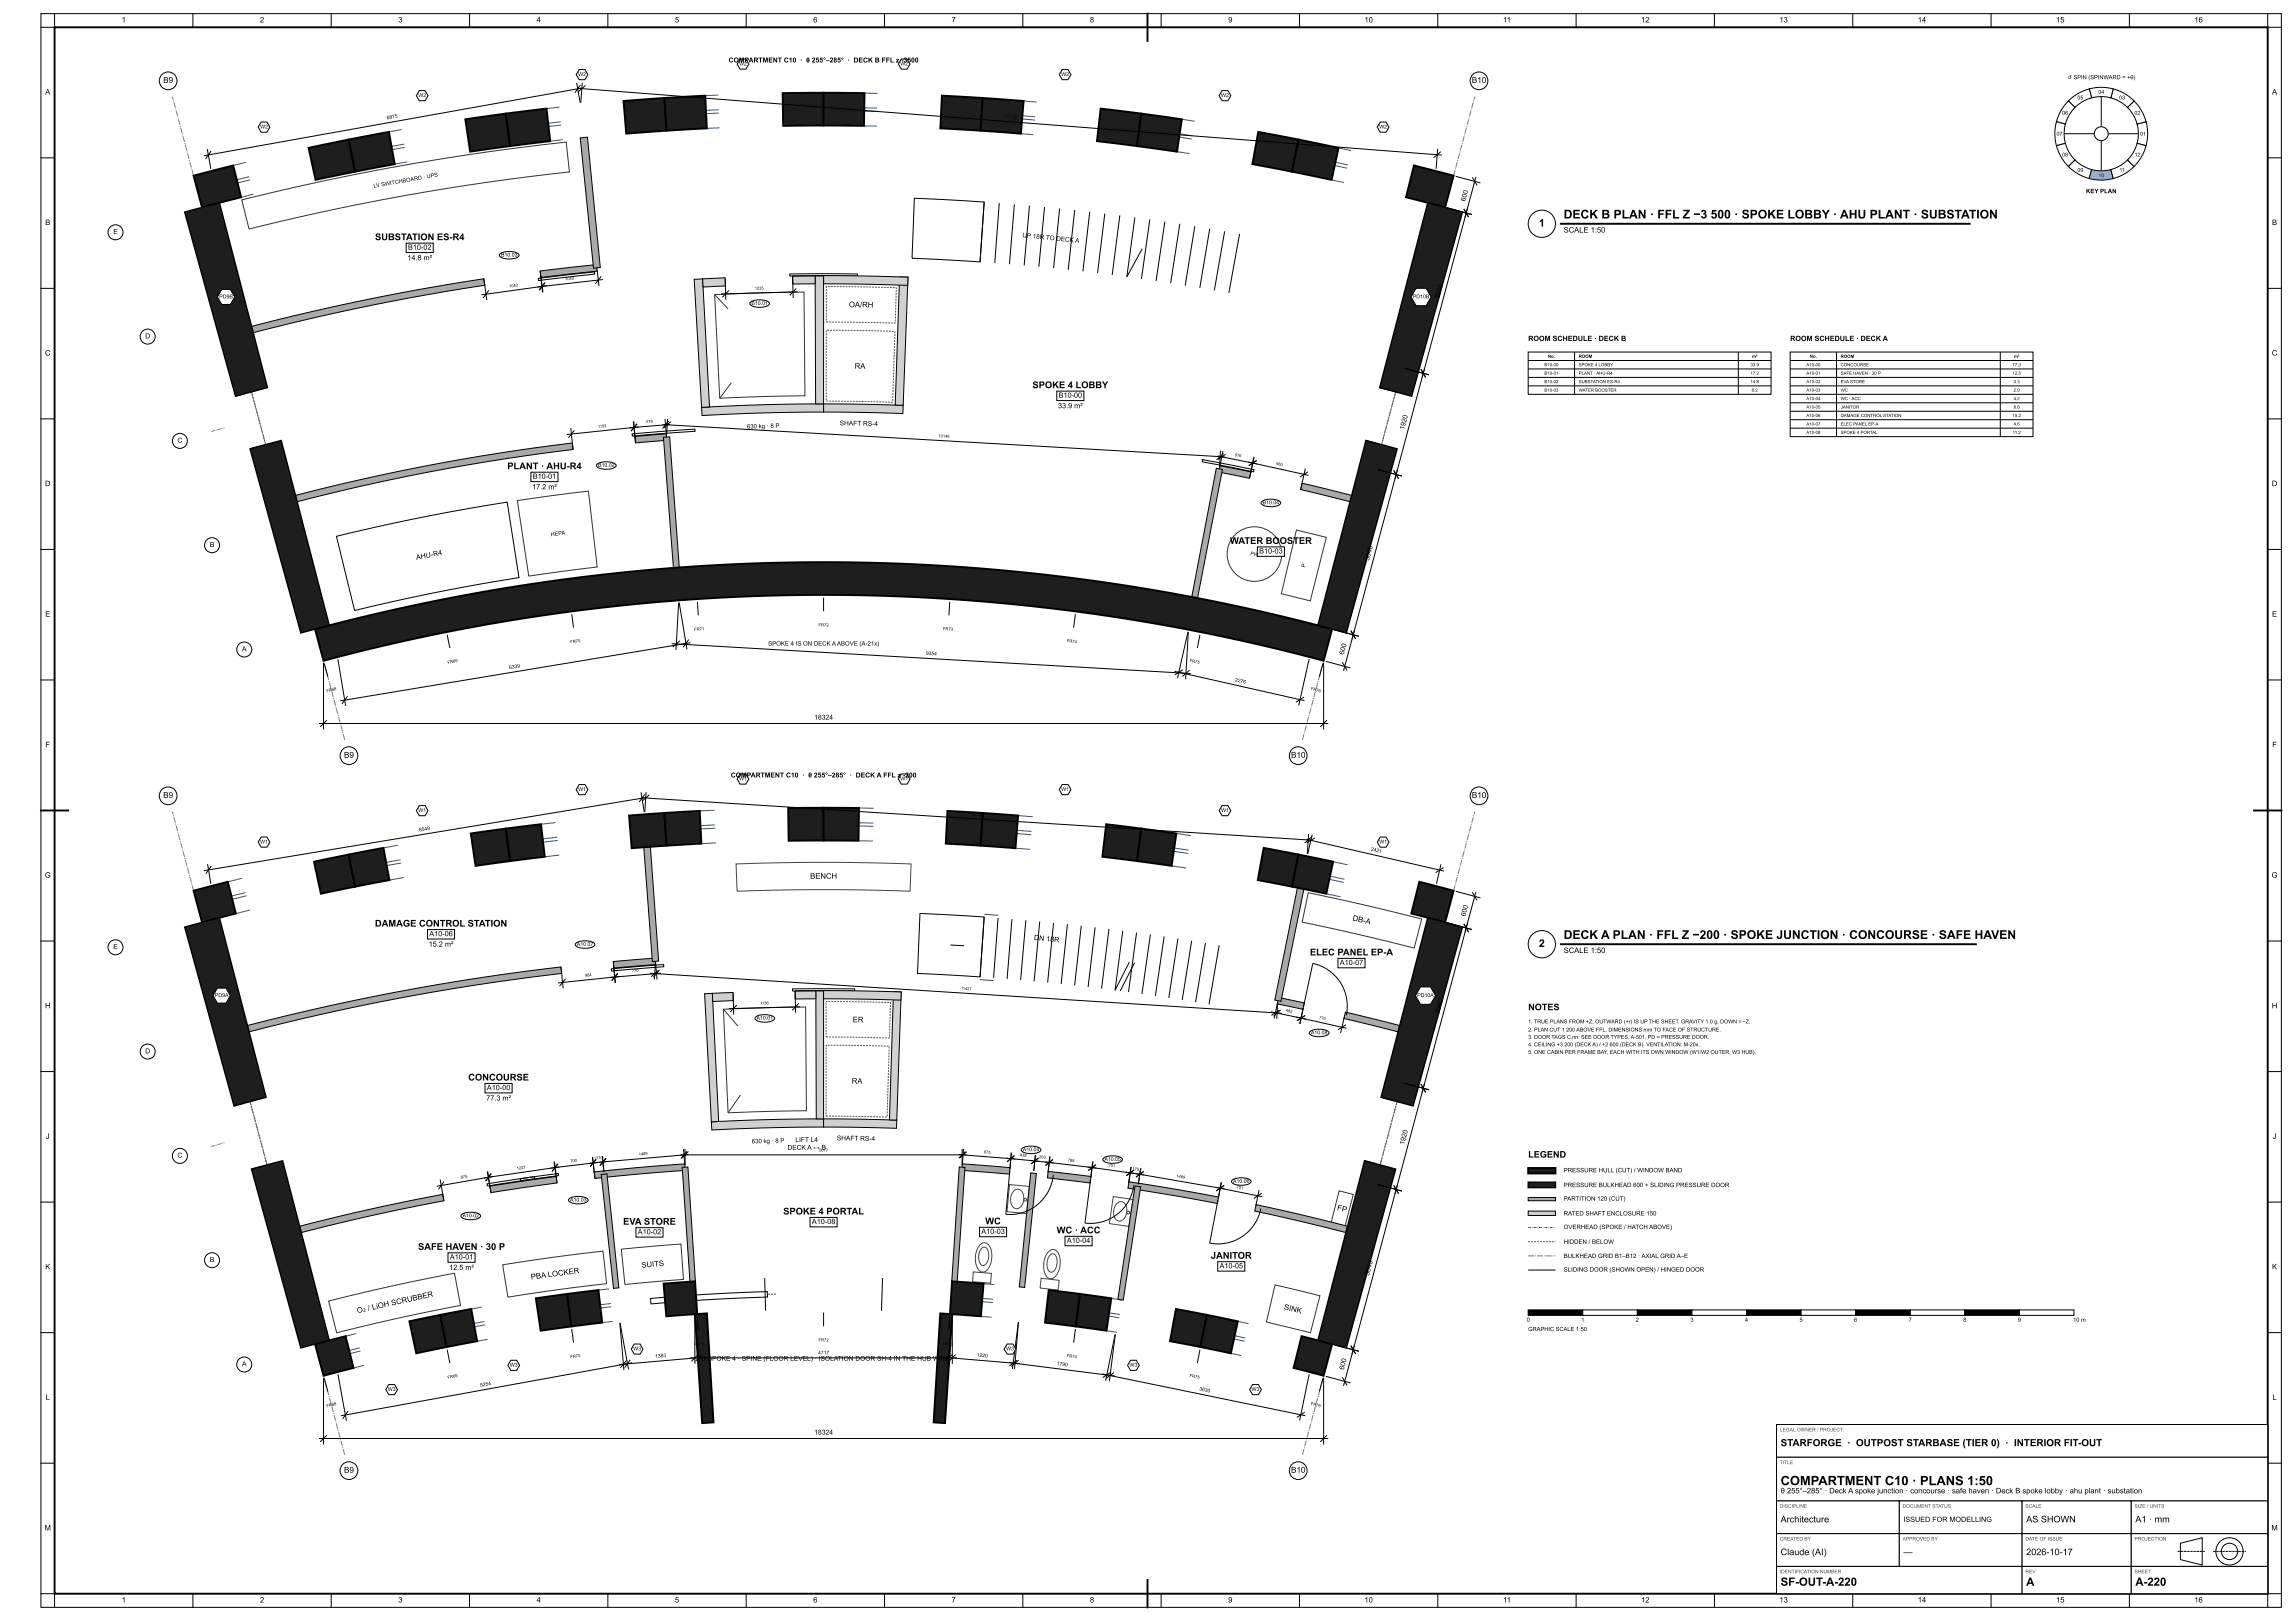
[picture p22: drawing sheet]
<svg xmlns="http://www.w3.org/2000/svg" width="841mm" height="594mm" viewBox="0 0 841 594" stroke-linecap="round" stroke-linejoin="round" font-family="sans-serif">
<defs><g id="words">
<text font-size="4.7" x="652.5" y="544.2">COMPARTMENT C10 · PLANS 1:50</text>
<g font-size="4.4">
<text x="573" y="80.1">DECK B PLAN · FFL Z −3 500 · SPOKE LOBBY · AHU PLANT · SUBSTATION</text>
<text x="573" y="344.1">DECK A PLAN · FFL Z −200 · SPOKE JUNCTION · CONCOURSE · SAFE HAVEN</text>
</g>
<g font-size="4.2">
<text x="652.5" y="581.1">SF-OUT-A-220</text>
<text x="742.5" y="581.1">A</text>
<text x="782.5" y="581.1">A-220</text>
</g>
<g font-size="3.9">
<text x="563.9" y="83">1</text>
<text x="563.9" y="347">2</text>
</g>
<text font-size="3.6" x="652.5" y="529.9">STARFORGE · OUTPOST STARBASE (TIER 0) · INTERIOR FIT-OUT</text>
<g font-size="3.4">
<text x="137.4" y="88">SUBSTATION ES-R4</text>
<text x="378.3" y="142.2">SPOKE 4 LOBBY</text>
<text x="185.9" y="172">PLANT · AHU-R4</text>
<text x="450.7" y="199.3">WATER BOOSTER</text>
<text x="137.4" y="339.6">DAMAGE CONTROL STATION</text>
<text x="480" y="350.1">ELEC PANEL EP-A</text>
<text x="171.6" y="396">CONCOURSE</text>
<text x="228.3" y="448.8">EVA STORE</text>
<text x="287" y="445">SPOKE 4 PORTAL</text>
<text x="361.1" y="448.6">WC</text>
<text x="387.2" y="452">WC · ACC</text>
<text x="153.2" y="458">SAFE HAVEN · 30 P</text>
<text x="443.7" y="461.3">JANITOR</text>
</g>
<g font-size="3.3">
<text x="560" y="370.2">NOTES</text>
<text x="560" y="424.2">LEGEND</text>
<text x="652.5" y="557.9">Architecture</text>
<text x="742.5" y="557.9">AS SHOWN</text>
<text x="782.5" y="557.9">A1 · mm</text>
<text x="652.5" y="569.9">Claude (AI)</text>
<text x="697.5" y="569.9">—</text>
<text x="742.5" y="569.9">2026-10-17</text>
</g>
<g font-size="3">
<text x="59.8" y="30.4">B9</text>
<text x="539.3" y="30.4">B10</text>
<text x="126.1" y="277.7">B9</text>
<text x="473.1" y="277.7">B10</text>
<text x="59.8" y="292.4">B9</text>
<text x="539.3" y="292.4">B10</text>
<text x="126.1" y="539.7">B9</text>
<text x="473.1" y="539.7">B10</text>
</g>
<g font-size="2.8">
<text x="44.6" y="8.2">1</text>
<text x="95.3" y="8.2">2</text>
<text x="145.9" y="8.2">3</text>
<text x="196.6" y="8.2">4</text>
<text x="247.3" y="8.2">5</text>
<text x="298" y="8.2">6</text>
<text x="348.7" y="8.2">7</text>
<text x="399.4" y="8.2">8</text>
<text x="450.1" y="8.2">9</text>
<text x="500" y="8.2">10</text>
<text x="550.8" y="8.2">11</text>
<text x="601.4" y="8.2">12</text>
<text x="652.1" y="8.2">13</text>
<text x="702.7" y="8.2">14</text>
<text x="753.4" y="8.2">15</text>
<text x="804.1" y="8.2">16</text>
<text x="16.6" y="34.6">A</text>
<text x="832.6" y="34.6">A</text>
<text x="16.6" y="82.5">B</text>
<text x="832.6" y="82.5">B</text>
<text x="573" y="85.2">SCALE 1:50</text>
<text x="311.1" y="112.5" transform="rotate(1 311.1 112.5)">OA/RH</text>
<text x="16.5" y="130.3">C</text>
<text x="832.5" y="130.3">C</text>
<text x="313.2" y="135.1" transform="rotate(1 313.2 135.1)">RA</text>
<text x="16.5" y="178.1">D</text>
<text x="832.5" y="178.1">D</text>
<text x="16.6" y="226">E</text>
<text x="832.6" y="226">E</text>
<text x="16.7" y="273.8">F</text>
<text x="832.7" y="273.8">F</text>
<text x="16.4" y="321.6">G</text>
<text x="296.9" y="322">BENCH</text>
<text x="832.4" y="321.6">G</text>
<text x="495.5" y="337.3" transform="rotate(13 495.5 337.3)">DB-A</text>
<text x="573" y="349.2">SCALE 1:50</text>
<text x="16.5" y="369.5">H</text>
<text x="832.5" y="369.5">H</text>
<text x="312.5" y="374.6" transform="rotate(1 312.5 374.6)">ER</text>
<text x="312.1" y="397.1" transform="rotate(1 312.1 397.1)">RA</text>
<text x="16.8" y="417.3">J</text>
<text x="832.8" y="417.3">J</text>
<text x="489.8" y="443.4" transform="rotate(14 489.8 443.4)">FP</text>
<text x="16.6" y="465.1">K</text>
<text x="235.1" y="464.6" transform="rotate(-5 235.1 464.6)">SUITS</text>
<text x="832.6" y="465.1">K</text>
<text x="194.7" y="468.9" transform="rotate(-8 194.7 468.9)">PBA LOCKER</text>
<text x="470.4" y="479.8" transform="rotate(14 470.4 479.8)">SINK</text>
<text x="131" y="481.2" transform="rotate(-12 131 481.2)">O₂ / LiOH SCRUBBER</text>
<text x="16.7" y="513">L</text>
<text x="832.7" y="513">L</text>
<text x="652.5" y="547.2">θ 255°–285° · Deck A spoke junction · concourse · safe haven · Deck B spoke lobby · ahu plant · substation</text>
<text x="16.3" y="560.8">M</text>
<text x="832.3" y="560.8">M</text>
<text x="44.6" y="587.2">1</text>
<text x="95.3" y="587.2">2</text>
<text x="145.9" y="587.2">3</text>
<text x="196.6" y="587.2">4</text>
<text x="247.3" y="587.2">5</text>
<text x="298" y="587.2">6</text>
<text x="348.7" y="587.2">7</text>
<text x="399.4" y="587.2">8</text>
<text x="450.1" y="587.2">9</text>
<text x="500" y="587.2">10</text>
<text x="550.8" y="587.2">11</text>
<text x="601.4" y="587.2">12</text>
<text x="652.1" y="587.2">13</text>
<text x="702.7" y="587.2">14</text>
<text x="753.4" y="587.2">15</text>
<text x="804.1" y="587.2">16</text>
</g>
<g font-size="2.7">
<text x="149.3" y="95.4">14.8 m²</text>
<text x="149.5" y="91.5">B10-02</text>
<text x="387.7" y="149.6">33.9 m²</text>
<text x="387.9" y="145.7">B10-00</text>
<text x="195" y="179.3">17.2 m²</text>
<text x="195.2" y="175.5">B10-01</text>
<text x="461.4" y="202.8">B10-03</text>
<text x="157.1" y="346.9">15.2 m²</text>
<text x="157.3" y="343.1">A10-06</text>
<text x="490.9" y="353.6">A10-07</text>
<text x="178.4" y="399.5">A10-00</text>
<text x="178.2" y="403.3">77.3 m²</text>
<text x="297.5" y="448.5">A10-08</text>
<text x="233.7" y="452.3">A10-02</text>
<text x="359.6" y="452.1">A10-03</text>
<text x="390.9" y="455.5">A10-04</text>
<text x="164.8" y="461.5">A10-01</text>
<text x="164.6" y="465.4">12.5 m²</text>
<text x="446.9" y="464.8">A10-05</text>
</g>
<g font-size="2.6">
<text x="560" y="124.9">ROOM SCHEDULE · DECK B</text>
<text x="656" y="124.9">ROOM SCHEDULE · DECK A</text>
<text x="152.6" y="205.2" transform="rotate(-11 152.6 205.2)">AHU-R4</text>
<text x="378.8" y="344.4" transform="rotate(6 378.8 344.4)">DN 18R</text>
<text x="697.5" y="557.7">ISSUED FOR MODELLING</text>
</g>
<g font-size="2.5">
<text x="267" y="22.9">COMPARTMENT C10 · θ 255°–285° · DECK B FFL z -3500</text>
<text x="536.9" y="73.9" transform="rotate(-75 536.9 73.9)">600</text>
<text x="41.5" y="85.8">E</text>
<text x="527.3" y="109.7" transform="rotate(-75 527.3 109.7)">3040</text>
<text x="53.2" y="124">D</text>
<text x="514.5" y="157.6" transform="rotate(-75 514.5 157.6)">1920</text>
<text x="65" y="162.2">C</text>
<text x="76.9" y="200.4">B</text>
<text x="501.6" y="205.6" transform="rotate(-75 501.6 205.6)">3040</text>
<text x="88.7" y="238.7">A</text>
<text x="492.4" y="240" transform="rotate(-75 492.4 240)">600</text>
<text x="298.3" y="263.7">18324</text>
<text x="267.8" y="284.9">COMPARTMENT C10 · θ 255°–285° · DECK A FFL z -200</text>
<text x="536.9" y="335.9" transform="rotate(-75 536.9 335.9)">600</text>
<text x="41.5" y="347.8">E</text>
<text x="527.3" y="371.7" transform="rotate(-75 527.3 371.7)">3040</text>
<text x="53.2" y="386">D</text>
<text x="514.5" y="419.6" transform="rotate(-75 514.5 419.6)">1920</text>
<text x="65" y="424.2">C</text>
<text x="76.9" y="462.4">B</text>
<text x="501.6" y="467.6" transform="rotate(-75 501.6 467.6)">3040</text>
<text x="88.7" y="500.7">A</text>
<text x="492.4" y="502" transform="rotate(-75 492.4 502)">600</text>
<text x="298.3" y="525.7">18324</text>
</g>
<g font-size="2.4">
<text x="307.7" y="155.9" transform="rotate(1 307.7 155.9)">SHAFT RS-4</text>
<text x="291.5" y="418.5">LIFT L4</text>
<text x="306.6" y="417.8" transform="rotate(1 306.6 417.8)">SHAFT RS-4</text>
<text x="288.6" y="421.4">DECK A ↔ B</text>
<text x="255.3" y="498.6">TO SPOKE 4 · SPINE (FLOOR LEVEL) · ISOLATION DOOR SH-4 IN THE HUB WALL</text>
</g>
<text font-size="2.3" x="374.6" y="86.9" transform="rotate(6 374.6 86.9)">UP 18R TO DECK A</text>
<g font-size="2.2">
<text x="764.4" y="70.8">KEY PLAN</text>
<text x="273.7" y="157.1" transform="rotate(-2 273.7 157.1)">630 kg · 8 P</text>
<text x="281.5" y="236.6">SPOKE 4 IS ON DECK A ABOVE (A-21x)</text>
<text x="275.5" y="419" transform="rotate(-2 275.5 419)">630 kg · 8 P</text>
<text x="573" y="429.6">PRESSURE HULL (CUT) / WINDOW BAND</text>
<text x="573" y="435">PRESSURE BULKHEAD 600 + SLIDING PRESSURE DOOR</text>
<text x="573" y="440">PARTITION 120 (CUT)</text>
<text x="573" y="445.4">RATED SHAFT ENCLOSURE 150</text>
<text x="573" y="450.4">OVERHEAD (SPOKE / HATCH ABOVE)</text>
<text x="573" y="455.8">HIDDEN / BELOW</text>
<text x="573" y="461">BULKHEAD GRID B1–B12 · AXIAL GRID A–E</text>
<text x="573" y="466">SLIDING DOOR (SHOWN OPEN) / HINGED DOOR</text>
</g>
<g font-size="2.1">
<text x="757.5" y="29">↺ SPIN (SPINWARD = +θ)</text>
<text x="559.4" y="484.3">0</text>
<text x="579.4" y="484.3">1</text>
<text x="599.4" y="484.3">2</text>
<text x="619.4" y="484.3">3</text>
<text x="639.4" y="484.3">4</text>
<text x="659.4" y="484.3">5</text>
<text x="679.4" y="484.3">6</text>
<text x="699.4" y="484.3">7</text>
<text x="719.4" y="484.3">8</text>
<text x="739.4" y="484.3">9</text>
<text x="759.7" y="484.3">10 m</text>
<text x="560" y="487.7">GRAPHIC SCALE 1:50</text>
</g>
<g font-size="2">
<text x="137" y="68.8" transform="rotate(-10 137 68.8)">LV SWITCHBOARD · UPS</text>
<text x="201.9" y="196.5" transform="rotate(-8 201.9 196.5)">HEPA</text>
<text x="478.2" y="208" transform="rotate(-76 478.2 208)">P</text>
</g>
<g font-size="1.9">
<text x="270.8" y="24">W2</text>
<text x="329.9" y="24">W2</text>
<text x="211.9" y="27.8">W2</text>
<text x="388.9" y="27.8">W2</text>
<text x="153.3" y="35.6">W2</text>
<text x="447.5" y="35.6">W2</text>
<text x="768.9" y="34.4">04</text>
<text x="761.3" y="36.4">05</text>
<text x="776.6" y="36.4">03</text>
<text x="95.3" y="47.1">W2</text>
<text x="505.4" y="47.1">W2</text>
<text x="755.7" y="42">06</text>
<text x="782.2" y="42">02</text>
<text x="753.6" y="49.7">07</text>
<text x="784.2" y="49.7">01</text>
<text x="755.7" y="57.3">08</text>
<text x="782.2" y="57.3">12</text>
<text x="761.3" y="62.9">09</text>
<text x="768.9" y="65">10</text>
<text x="776.6" y="62.9">11</text>
<text x="183.6" y="94">B10.03</text>
<text x="80.3" y="109.3">PD9B</text>
<text x="275.3" y="111.7">B10.01</text>
<text x="517.7" y="109.3">PD10B</text>
<text x="219.2" y="171.1">B10.02</text>
<text x="462.7" y="184.8">B10.04</text>
<text x="270.8" y="286">W1</text>
<text x="329.9" y="286">W1</text>
<text x="211.9" y="289.8">W1</text>
<text x="388.9" y="289.8">W1</text>
<text x="153.3" y="297.6">W1</text>
<text x="447.5" y="297.6">W1</text>
<text x="95.3" y="309.1">W1</text>
<text x="505.4" y="309.1">W1</text>
<text x="211.4" y="346.6">A10.07</text>
<text x="78.7" y="365.3">PD9A</text>
<text x="519.3" y="365.3">PD10A</text>
<text x="277.2" y="373.7">A10.01</text>
<text x="560" y="375">1. TRUE PLANS FROM +Z; OUTWARD (+r) IS UP THE SHEET. GRAVITY 1.0 g, DOWN = −Z.</text>
<text x="560" y="378">2. PLAN CUT 1 200 ABOVE FFL. DIMENSIONS mm TO FACE OF STRUCTURE.</text>
<text x="480.4" y="379">A10.08</text>
<text x="560" y="380.7">3. DOOR TAGS C.nn: SEE DOOR TYPES, A-501. PD = PRESSURE DOOR.</text>
<text x="560" y="383.4">4. CEILING +3 200 (DECK A) / +2 600 (DECK B). VENTILATION: M-20x.</text>
<text x="560" y="386.2">5. ONE CABIN PER FRAME BAY, EACH WITH ITS OWN WINDOW (W1/W2 OUTER, W3 HUB).</text>
<text x="374.8" y="421.9">A10.04</text>
<text x="404.7" y="425.4">A10.05</text>
<text x="451.8" y="433.5">A10.06</text>
<text x="208.9" y="440.3">A10.03</text>
<text x="169.5" y="446.1">A10.02</text>
<text x="232" y="494.9">W3</text>
<text x="368.7" y="494.9">W3</text>
<text x="186.8" y="500.8">W3</text>
<text x="413.9" y="500.8">W3</text>
<text x="142.1" y="509.7">W3</text>
<text x="458.6" y="509.7">W3</text>
</g>
<g font-size="1.8">
<text x="141.8" y="43.8" transform="rotate(-10 141.8 43.8)">6875</text>
<text x="458.1" y="203.4" transform="rotate(12 458.1 203.4)">PW</text>
<text x="339.3" y="239.9" transform="rotate(3 339.3 239.9)">9354</text>
<text x="186.7" y="245.2" transform="rotate(-9 186.7 245.2)">6339</text>
<text x="452.5" y="249.7" transform="rotate(13 452.5 249.7)">2276</text>
<text x="355.6" y="298.7" transform="rotate(4 355.6 298.7)">12163</text>
<text x="153.6" y="304.7" transform="rotate(-9 153.6 304.7)">8049</text>
<text x="502.3" y="311.7" transform="rotate(13 502.3 311.7)">2421</text>
<text x="240.1" y="497.6" transform="rotate(-5 240.1 497.6)">1383</text>
<text x="299.8" y="496.3">4717</text>
<text x="357.9" y="497.1" transform="rotate(5 357.9 497.1)">1220</text>
<text x="387.2" y="500.2" transform="rotate(7 387.2 500.2)">1790</text>
<text x="176" y="508.2" transform="rotate(-10 176 508.2)">5254</text>
<text x="439.4" y="509.5" transform="rotate(12 439.4 509.5)">3630</text>
</g>
<g font-size="1.8" fill="#444">
<text x="652.2" y="524.5">LEGAL OWNER / PROJECT</text>
<text x="652.2" y="536.5">TITLE</text>
<text x="652.2" y="552.5">DISCIPLINE</text>
<text x="697.2" y="552.5">DOCUMENT STATUS</text>
<text x="742.2" y="552.5">SCALE</text>
<text x="782.2" y="552.5">SIZE / UNITS</text>
<text x="652.2" y="564.5">CREATED BY</text>
<text x="697.2" y="564.5">APPROVED BY</text>
<text x="742.2" y="564.5">DATE OF ISSUE</text>
<text x="782.2" y="564.5">PROJECTION</text>
<text x="652.2" y="576.5">IDENTIFICATION NUMBER</text>
<text x="742.2" y="576.5">REV</text>
<text x="782.2" y="576.5">SHEET</text>
</g>
<g font-size="1.6">
<text x="567.2" y="131.1">No.</text>
<text x="578.5" y="131.1">ROOM</text>
<text x="642" y="131.1">m²</text>
<text x="663.2" y="131.1">No.</text>
<text x="674.5" y="131.1">ROOM</text>
<text x="738" y="131.1">m²</text>
<text x="565.9" y="134.2">B10-00</text>
<text x="565.9" y="137.3">B10-01</text>
<text x="578.5" y="134.2">SPOKE 4 LOBBY</text>
<text x="578.5" y="137.3">PLANT · AHU-R4</text>
<text x="641.4" y="134.2">33.9</text>
<text x="641.4" y="137.3">17.2</text>
<text x="661.9" y="134.2">A10-00</text>
<text x="661.9" y="137.3">A10-01</text>
<text x="674.5" y="134.2">CONCOURSE</text>
<text x="674.5" y="137.3">SAFE HAVEN · 30 P</text>
<text x="737.4" y="134.2">77.3</text>
<text x="737.4" y="137.3">12.5</text>
<text x="565.9" y="140.4">B10-02</text>
<text x="565.9" y="143.5">B10-03</text>
<text x="578.5" y="140.4">SUBSTATION ES-R4</text>
<text x="578.5" y="143.5">WATER BOOSTER</text>
<text x="641.4" y="140.4">14.8</text>
<text x="641.9" y="143.5">6.2</text>
<text x="661.9" y="140.4">A10-02</text>
<text x="661.9" y="143.5">A10-03</text>
<text x="674.5" y="140.4">EVA STORE</text>
<text x="674.5" y="143.5">WC</text>
<text x="737.9" y="140.4">3.3</text>
<text x="737.9" y="143.5">2.9</text>
<text x="661.9" y="146.6">A10-04</text>
<text x="661.9" y="149.7">A10-05</text>
<text x="674.5" y="146.6">WC · ACC</text>
<text x="674.5" y="149.7">JANITOR</text>
<text x="737.9" y="146.6">4.2</text>
<text x="737.9" y="149.7">8.6</text>
<text x="661.9" y="152.8">A10-06</text>
<text x="661.9" y="155.9">A10-07</text>
<text x="674.5" y="152.8">DAMAGE CONTROL STATION</text>
<text x="674.5" y="155.9">ELEC PANEL EP-A</text>
<text x="737.4" y="152.8">15.2</text>
<text x="737.9" y="155.9">4.6</text>
<text x="661.9" y="159">A10-08</text>
<text x="674.5" y="159">SPOKE 4 PORTAL</text>
<text x="737.5" y="159">11.2</text>
</g>
<g font-size="1.5">
<text x="186.6" y="105.4" transform="rotate(-8 186.6 105.4)">1040</text>
<text x="207.2" y="102.8" transform="rotate(-6 207.2 102.8)">1040</text>
<text x="276.6" y="106.2" transform="rotate(-2 276.6 106.2)">1235</text>
<text x="236.8" y="155" transform="rotate(-5 236.8 155)">576</text>
<text x="219.2" y="156.8" transform="rotate(-6 219.2 156.8)">1152</text>
<text x="343.9" y="160.2" transform="rotate(3 343.9 160.2)">10146</text>
<text x="452.4" y="167.1" transform="rotate(11 452.4 167.1)">576</text>
<text x="467.6" y="170.3" transform="rotate(12 467.6 170.3)">960</text>
<text x="254.4" y="231.2" transform="rotate(-4 254.4 231.2)">FR71</text>
<text x="299.9" y="229.5">FR72</text>
<text x="345.5" y="230.9" transform="rotate(4 345.5 230.9)">FR73</text>
<text x="209" y="235.7" transform="rotate(-7 209 235.7)">FR70</text>
<text x="390.9" y="235.3" transform="rotate(7 390.9 235.3)">FR74</text>
<text x="164.1" y="243.3" transform="rotate(-11 164.1 243.3)">FR69</text>
<text x="435.8" y="242.6" transform="rotate(11 435.8 242.6)">FR75</text>
<text x="119.7" y="253.8" transform="rotate(-15 119.7 253.8)">FR68</text>
<text x="480.3" y="252.8" transform="rotate(15 480.3 252.8)">FR76</text>
<text x="214.4" y="357.9" transform="rotate(-6 214.4 357.9)">964</text>
<text x="231.6" y="356.3" transform="rotate(-5 231.6 356.3)">770</text>
<text x="352.1" y="362.6" transform="rotate(4 352.1 362.6)">11427</text>
<text x="278.6" y="368.1" transform="rotate(-2 278.6 368.1)">1136</text>
<text x="471.1" y="370.7" transform="rotate(12 471.1 370.7)">482</text>
<text x="483.3" y="373.3" transform="rotate(13 483.3 373.3)">770</text>
<text x="209" y="425.9" transform="rotate(-7 209 425.9)">700</text>
<text x="217.8" y="424.9" transform="rotate(-6 217.8 424.9)">175</text>
<text x="234.1" y="423.4" transform="rotate(-5 234.1 423.4)">1489</text>
<text x="300.2" y="422">5077</text>
<text x="360.5" y="422.6" transform="rotate(4 360.5 422.6)">875</text>
<text x="373.7" y="423.7" transform="rotate(5 373.7 423.7)">438</text>
<text x="380.7" y="424.4" transform="rotate(6 380.7 424.4)">263</text>
<text x="391.3" y="425.6" transform="rotate(7 391.3 425.6)">788</text>
<text x="168.9" y="431.9" transform="rotate(-10 168.9 431.9)">875</text>
<text x="189.4" y="428.7" transform="rotate(-8 189.4 428.7)">1227</text>
<text x="406.1" y="427.4" transform="rotate(8 406.1 427.4)">701</text>
<text x="414.9" y="428.7" transform="rotate(9 414.9 428.7)">175</text>
<text x="431" y="431.4" transform="rotate(10 431 431.4)">1489</text>
<text x="453.1" y="435.4" transform="rotate(11 453.1 435.4)">701</text>
<text x="299.9" y="491.5">FR72</text>
<text x="209" y="497.7" transform="rotate(-7 209 497.7)">FR70</text>
<text x="254.4" y="493.2" transform="rotate(-4 254.4 493.2)">FR71</text>
<text x="345.5" y="492.9" transform="rotate(4 345.5 492.9)">FR73</text>
<text x="390.9" y="497.3" transform="rotate(7 390.9 497.3)">FR74</text>
<text x="164.1" y="505.3" transform="rotate(-11 164.1 505.3)">FR69</text>
<text x="435.8" y="504.6" transform="rotate(11 435.8 504.6)">FR75</text>
<text x="119.7" y="515.8" transform="rotate(-15 119.7 515.8)">FR68</text>
<text x="480.3" y="514.8" transform="rotate(15 480.3 514.8)">FR76</text>
</g>
</g></defs>
<path d="M126.3 271.1l-63.1-235.7M477.3 271.1l63.1-235.7M560 460.2h10M126.3 533.1l-63.1-235.7M477.3 533.1l63.1-235.7" fill="none" stroke="#7a7a7a" stroke-width=".37" stroke-dasharray="2.2 .4 .4 .4" stroke-linecap="butt"/>
<path d="M77.4 158.1l4.8-1.4M77.4 420.1l4.8-1.4" fill="none" stroke="#7a7a7a" stroke-width=".37" stroke-dasharray="1.6 .3 .3 .3" stroke-linecap="butt"/>
<g fill="none" stroke="#333" stroke-width=".37">
<path d="M88.6 73.2a879 879 0 0 1 118.9-21.1l1.2 10.9a868 868 0 0 0-117.4 20.9zM261.9 108l32.7-1 .4 38-31.3 .9zM261.9 108l4.9 5.2M268 140.3l-4.3 5.6M189.6 183.4l26-3.4 3.2 27.8-25 3.3zM475.1 194.2l10.9 2.7-5.9 23.3-10.6-2.6zM479.4 327.1l20.8 4.6 20.8 5.1-2.8 10.6-20.4-5-20.6-4.5zM265.1 369.8l30.1-.8 .3 38-28.7 .8zM265.1 369.8l5.3 6.1M271.3 401.3l-4.5 6.5M490.7 436.4l5.2 1.3-3 11.6-5.1-1.3zM227.7 457.8l21.8-1.9 1 12.9-21.5 1.9z"/>
<path d="M120.4 476.8l20.9-5 25.2-5.2 2.3 11.8-20.7 4.2-24.7 5.8zM184.2 463.5l16.3-2.5 20.5-2.5 1.3 11.9-16.1 2-20.1 2.9zM467.2 470.8l16.5 4-3.5 13.6-16.1-3.9z"/>
<circle cx="459.7" cy="203" r="10"/>
</g>
<path d="M302.8 118l25.3 .4 .4-13-25.7-.4v13M302.8 147l24.3 .4 .9-26-25.2-.4v26M97.3 162.9l-5.1-19.3M506.3 162.9l5.1-19.3M302.7 380l23.2 .4 .4-13-23.6-.4v13M302.7 409l22.4 .3 .8-25.9-23.2-.4v26M97.9 426.9l-6.3-23.2M505.7 426.9l6.3-23.2M560 455h10M280.4 474.3l4.3-.1" fill="none" stroke="#555" stroke-width=".37" stroke-dasharray=".7 .4" stroke-linecap="butt"/>
<g fill="none" stroke="#444" stroke-width=".37">
<path d="M269.7 316.6l32.1-.6 32.1 .6-.4 10-31.7-.6-31.7 .6zM360.7 335l5.1 .4M359.1 359l4.9 .3M369.9 434.1l7.3 .7-1 9.9-7.2-.7zM371.5 436.4a2.1 2.1 0 0 1 2.3-.4 2.1 2.1 0 0 1 1.3 2 3.8 3.8 0 0 1-2.7 4.9 3.7 3.7 0 0 1-1.7-5.3zM408 438.5l7.2 1-1.5 9.9-7.2-1zM358.9 456.4a2.28 2.28 0 0 1 2.5-.9 2.28 2.28 0 0 1 1.7 2.1 8 8 0 0 1-1.8 8.1 2.28 2.28 0 0 1-3.5-1.8 8.6 8.6 0 0 1 1.1-7.5zM359.5 457.6a1.38 1.38 0 0 1 1.6-.6 1.38 1.38 0 0 1 1 1.4 4.8 4.8 0 0 1-1.5 5.3 1.81 1.81 0 0 1-1.9-2v-2.2zM384.1 458.8a2.28 2.28 0 0 1 2.5-.8 2.28 2.28 0 0 1 1.6 2.1 8 8 0 0 1-2 8.1 2.28 2.28 0 0 1-3.4-1.9 8.6 8.6 0 0 1 1.3-7.5zM409.4 440.9a2.1 2.1 0 0 1 2.4-.3 2.1 2.1 0 0 1 1.1 2.1 3.8 3.8 0 0 1-2.9 4.8 3.7 3.7 0 0 1-1.4-5.5zM356.7 466.1l6.6 .5-.3 3.6-6.6-.5zM381.5 468.4l6.6 .8-.4 3.5-6.6-.7z"/>
<path d="M384.7 460a1.38 1.38 0 0 1 1.6-.5 1.38 1.38 0 0 1 .9 1.4 4.8 4.8 0 0 1-1.7 5.3 1.81 1.81 0 0 1-1.8-2.1l.1-2.2z"/>
<circle cx="375.7" cy="439.6" r=".5"/>
<circle cx="413.4" cy="444.3" r=".5"/>
</g>
<path d="M560 449.8h10" fill="none" stroke="#555" stroke-width=".37" stroke-dasharray="1.1 .4 .2 .4" stroke-linecap="butt"/>
<g fill="none" stroke="#000" stroke-width=".37">
<path d="M335.1 72.6l25.5 1.4-1.5 22-24.9-1.4zM360.6 74l-1.5 22M366.2 74.4l-1.7 22M371.7 74.9l-1.8 21.9M377.3 75.3l-2 22M382.8 75.8l-2.1 21.9M388.3 76.4l-2.2 21.9M393.8 77l-2.3 21.8M399.3 77.6l-2.5 21.8M404.9 78.2l-2.7 21.9M410.4 78.9l-2.8 21.8M415.9 79.7l-3 21.8 5.7-10.4"/>
<path d="M421.4 80.4l-3.1 21.8M426.9 81.2l-3.3 21.8M432.3 82l-3.3 21.8M437.8 82.9l-3.5 21.7M443.3 83.8l-3.6 21.7M448.8 84.7l-3.8 21.7M454.2 85.7l-3.9 21.7M337.1 334.7l23.5 1.3-1.5 22-22.9-1.3zM360.6 336l-1.5 22M365.7 336.4l-1.6 21.9M370.8 336.8l-1.7 21.9M375.9 337.2l-1.9 21.9"/>
<path d="M381 337.7l-2 21.9M386.1 338.2l-2.2 21.9M391.2 338.7l-2.3 21.9M396.2 339.2l-2.4 21.9M401.3 339.8l-2.6 21.9M348.3 346.3l5 .3M406.4 340.4l-2.7 21.9M411.4 341.1l-2.8 21.8 5.3-10.4M415.8 352.7l-5.3 10.4M416.5 341.7l-3 21.8M421.6 342.4l-3.1 21.8M426.6 343.2l-3.2 21.7"/>
<path d="M431.7 343.9l-3.4 21.8M436.7 344.7l-3.5 21.7M441.7 345.5l-3.6 21.7M446.8 346.4l-3.8 21.7"/>
</g>
<g fill="none" stroke="#1a4f8a" stroke-width=".37">
<path d="M205 39.3l-4.7 .5M263.2 34.8l-4.8 .3M316.7 39.5l4.7 .1M316.8 34.1l4.7 .1M375.1 37l4.7 .4M90 59.5l-4.5 1.1M147.2 47.5l-4.7 .8M148.1 52.8l-4.6 .9M148.3 54l-4.6 .8M149.3 59.3l-4.6 .8M205.5 44.6l-4.6 .6M205.7 45.8l-4.7 .6"/>
<path d="M206.3 51.2l-4.7 .5M263.4 40.2l-4.7 .2M263.4 41.4l-4.6 .2M263.7 46.8l-4.7 .2M316.6 46.1l4.7 .1M316.7 40.7l4.7 .1M374.1 49l4.7 .4M374.6 43.6l4.6 .4M374.7 42.4l4.6 .4M431.3 55.6l4.6 .7M432.1 50.2l4.7 .7M432.3 49.1l4.6 .7"/>
<path d="M433.1 43.7l4.7 .7M489.4 59.5l4.6 1M490.5 54.2l4.6 1M91.3 64.7l-4.5 1.2M91.6 65.9l-4.5 1.1M92.9 71.2l-4.5 1.1M488 65.9l4.5 1M489.1 60.6l4.6 1"/>
</g>
<g fill="#d0d0d0" stroke="#000" stroke-width=".37">
<path d="M257.1 149.3l22.3-1 22.4-.3v3l-22.3 .3-22.2 1z"/>
<path d="M254.4 102.4l3.1-.2 2.5 46.9-2.9 .2z"/>
<path d="M298.7 101h3.1v47h-2.9z"/>
<path d="M257.5 102.2l8.2-.4 .1 3-8.2 .4z"/>
<path d="M290.5 101.1l8.2-.1v3l-8.2 .1z"/>
</g>
<path d="M265.7 102.1l.1 2.4M289.4 100.4h24.8v.8h-24.8zM290.5 101.4v2.4" fill="none" stroke="#000" stroke-width=".37"/>
<g fill="#d0d0d0" stroke="#000" stroke-width=".37">
<path d="M301.8 148l29.2 .5-.1 3-29.1-.5z"/>
<path d="M329.6 101.5l3.1 .1-1.7 46.9-2.9-.1z"/>
<path d="M301.8 101l30.9 .6-.1 3-30.8-.6z"/>
</g>
<g fill="#a9a9a9" stroke="#000" stroke-width=".37">
<path d="M108.3 181.5a769.2 769.2 0 0 1 101.4-19.2l.3 2.4a766.8 766.8 0 0 0-101.1 19.2z"/>
<path d="M232.7 159.9l11.5-.9 .1 2.4-11.4 .9z"/>
<path d="M243.1 160.2l2.3-.1 3.5 47.8-2.1 .2z"/>
</g>
<path d="M231.6 159l23.1-1.8v.8l-23 1.8zM232.7 159.9l.2 2.4M209.7 162.3l.3 2.4" fill="none" stroke="#000" stroke-width=".37"/>
<g fill="#a9a9a9" stroke="#000" stroke-width=".37">
<path d="M92.2 119.6a833.2 833.2 0 0 1 85.1-17.4l.3 2.3a830.8 830.8 0 0 0-84.8 17.4z"/>
<path d="M197.9 99.3l20.7-2.3 .3 2.4-20.7 2.3z"/>
<path d="M212.6 50.5l2.7-.2 4.7 47.7-2.5 .3z"/>
</g>
<path d="M197.9 99.3l.3 2.4M177.3 102.2l.3 2.3M197.2 102l20.6-2.3 .1 .7-20.6 2.4z" fill="none" stroke="#000" stroke-width=".37"/>
<g fill="#a9a9a9" stroke="#000" stroke-width=".37">
<path d="M447.1 170.6l11.3 2.3-.5 2.4-11.3-2.3z"/>
<path d="M477.2 177.1l18.1 4.4-.6 2.4-18.1-4.5z"/>
<path d="M445.7 171.6l2.3 .4-9.2 47.2-2.1-.4z"/>
</g>
<path d="M440.6 168.4l18.9 3.7-.1 .8-18.9-3.7zM458.4 172.9l-.5 2.4M477.2 177.1l-.6 2.3" fill="none" stroke="#000" stroke-width=".37"/>
<path d="M85.7 123.6l2-.6 5.4 20.3-1.9 .6z" fill="#fff" stroke="#000" stroke-width=".37"/>
<path d="M90.2 144.1l-3.9 1.1M95.4 163.4l-3.8 1.1" fill="none" stroke="#000" stroke-width=".37"/>
<path d="M515.9 123l2 .6-5.5 20.3-1.9-.6z" fill="#fff" stroke="#000" stroke-width=".37"/>
<path d="M505.6 142l3.9 1.1M500.5 161.4l3.9 1" fill="none" stroke="#000" stroke-width=".37"/>
<g fill="none" stroke="#1a4f8a" stroke-width=".37">
<path d="M261.8 296.9l-5.4 .3M314.8 296.1l5.4 .1M373.1 298.9l5.4 .4M145.8 309.7l-5.3 1M146.8 315.1l-5.3 .9M147 316.2l-5.3 1M203.6 301.4l-5.4 .6M204.2 306.8l-5.3 .6M204.3 308l-5.3 .6M204.9 313.3l-5.3 .7M262.1 302.3l-5.4 .2M262.1 303.5l-5.4 .2"/>
<path d="M262.3 308.9l-5.3 .2M314.6 308.1l5.3 .1M314.7 302.7l5.3 .1M314.7 301.5l5.4 .1M372.1 310.8l5.3 .5M372.6 305.4l5.3 .5M372.6 304.2l5.4 .5M429.3 317.3l5.3 .8M430.1 311.9l5.3 .8M430.3 310.8l5.3 .8M431.1 305.4l5.3 .8M488.5 315.8l5.3 1.1"/>
<path d="M88.7 321.8l-5.2 1.3M90 327.1l-5.2 1.3M90.3 328.2l-5.2 1.3M91.6 333.5l-5.2 1.3M147.9 321.6l-5.2 .9M486 327.5l5.2 1.1M487.1 322.2l5.3 1.2M487.4 321l5.2 1.2M176.6 479l-3.9 .7M223.3 472.3l-4 .4M223.9 477.7l-4 .4M224 478.9l-3.9 .4"/>
<path d="M359.9 477l3.9 .3M360 475.8l3.9 .3M360.4 470.4l4 .3M407.2 475.8l4 .6M130.5 488.7l-3.9 .9M131.8 493.9l-3.8 1M132.1 495.1l-3.9 .9M177.6 484.3l-3.9 .7M177.8 485.5l-3.9 .7M178.7 490.8l-3.9 .7M224.6 484.2l-3.9 .5M359.4 482.4l4 .3"/>
<path d="M405.5 487.6l3.9 .6M406.3 482.3l3.9 .6M406.4 481.1l4 .6M451.1 495.9l3.8 .9M452.2 490.6l3.9 .9M452.4 489.5l3.9 .8M453.6 484.2l3.9 .8M133.4 500.3l-3.8 1"/>
</g>
<g fill="#d0d0d0" stroke="#000" stroke-width=".37">
<path d="M260.7 411.1l18.3-.8 22.8-.3v3l-22.8 .3-18.2 .8z"/>
<path d="M258.2 364.2l2.8-.2 2.4 47-2.7 .1z"/>
<path d="M299 363h2.8v47h-2.7z"/>
<path d="M261 364l7.6-.3 .1 3-7.5 .3z"/>
<path d="M291.4 363.1l7.6-.1v3l-7.6 .1z"/>
</g>
<path d="M268.6 364l.1 2.4M290.4 362.4h22.8v.8h-22.8zM291.4 363.4v2.4" fill="none" stroke="#000" stroke-width=".37"/>
<g fill="#d0d0d0" stroke="#000" stroke-width=".37">
<path d="M301.8 410l26.8 .5-.1 3-26.7-.5z"/>
<path d="M327.4 363.4l2.8 .1-1.6 47-2.7-.1z"/>
<path d="M301.8 363l28.4 .5-.1 3-28.3-.5z"/>
</g>
<g fill="#a9a9a9" stroke="#000" stroke-width=".37">
<path d="M109.8 449.3l26.1-6.3 26.3-5.3 .5 2.3-26.3 5.4-26 6.3z"/>
<path d="M179.5 434.7l24.3-3.6 .3 2.4-24.2 3.5z"/>
<path d="M217.8 429.4l33.2-2.9 .1 2.4-33.1 2.9z"/>
<path d="M352.6 426.5l17.5 1.4-.2 2.4-17.4-1.4z"/>
<path d="M384.1 429.3l15.7 1.8-.3 2.4-15.7-1.9z"/>
<path d="M413.7 433l32.8 5.7-.4 2.3-32.8-5.6z"/>
<path d="M460.3 441.4l16.8 3.8 16.7 4.1-.6 2.4-16.7-4.2-16.7-3.7z"/>
<path d="M220.3 430.4l2.1-.3 4.4 41.8-2 .2z"/>
<path d="M250 427.8l2.1-.2 2.7 41.9-2 .2z"/>
<path d="M351.5 427.6l2.1 .2-2.8 41.9-2-.2z"/>
<path d="M377.7 429.8l2.1 .2-4.3 41.8-2-.2z"/>
<path d="M415.9 434.6l2.1 .3-6.4 41.5-2-.3z"/>
</g>
<path d="M162.2 437.7l.5 2.3M178.5 433.8l17.4-2.6 .1 .8-17.4 2.6zM179.5 434.7l.4 2.3M190.6 431.9l14-1.9 .1 .8-13.9 1.9zM203.8 431.1l.3 2.4M217.8 429.4l.2 2.4" fill="none" stroke="#000" stroke-width=".37"/>
<path d="M238.4 475.8l21.3-1.6 21.5-.9v2l-21.3 .9-21.4 1.6z" fill="#fff" stroke="#000" stroke-width=".37"/>
<path d="M370 429.1l-1.4 15.9a16 16 0 0 0 17.4-14.5M399.6 432.3l-2 15.9a16 16 0 0 0 17.9-13.8M446.3 439.8l-3 15.7a16 16 0 0 0 18.7-12.6M280.2 468.3l.4 12M323.4 468.3l-.4 12" fill="none" stroke="#000" stroke-width=".37"/>
<g fill="#a9a9a9" stroke="#000" stroke-width=".37">
<path d="M90.7 375.8a839.2 839.2 0 0 1 114.9-21.5l.2 2.4a836.8 836.8 0 0 0-114.5 21.4z"/>
<path d="M224.7 352.3l15.4-1.2 .2 2.4-15.3 1.2z"/>
<path d="M235.9 310.5l2.4-.2 3.1 41.9-2.3 .2z"/>
</g>
<path d="M205.6 354.3l.2 2.4M224 355l19.2-1.5v.8l-19.1 1.5zM224.7 352.3l.3 2.4" fill="none" stroke="#000" stroke-width=".37"/>
<g fill="#a9a9a9" stroke="#000" stroke-width=".37">
<path d="M468.5 365.5l9.5 2-.5 2.3-9.5-1.9z"/>
<path d="M493 370.9l19.9 4.9-.6 2.3-19.8-4.9z"/>
<path d="M475.4 325.3l2.4 .5-8.4 41.1-2.2-.4z"/>
</g>
<path d="M477.7 368.7l3.4-15.7a16 16 0 0 1 12.3 19" fill="none" stroke="#000" stroke-width=".37"/>
<path d="M84.1 379.6l2-.5 6.5 24.3-1.9 .5z" fill="#fff" stroke="#000" stroke-width=".37"/>
<path d="M89.7 404.2l-3.9 1.1M95.9 427.4l-3.8 1" fill="none" stroke="#000" stroke-width=".37"/>
<path d="M517.5 379.1l2 .5-6.6 24.3-1.9-.5z" fill="#fff" stroke="#000" stroke-width=".37"/>
<path d="M506.1 402.1l3.9 1M500 425.3l3.8 1" fill="none" stroke="#000" stroke-width=".37"/>
<path d="M560 438.8h10v1.2h-10z" fill="#a9a9a9" stroke="#000" stroke-width=".37"/>
<path d="M560 443.8h10v1.6h-10z" fill="#d0d0d0" stroke="#000" stroke-width=".37"/>
<path d="M560 465.4h10" fill="none" stroke="#000" stroke-width=".37"/>
<g fill="#1e1e1e" stroke="#000" stroke-width=".7" stroke-linecap="butt">
<path d="M115.5 230.5a720 720 0 0 1 372.6 0l-3.1 11.6a708 708 0 0 0-366.4 0z"/>
<path d="M70.9 64.4l14.6-3.8 2.9 11.7-14.4 3.7z"/>
<path d="M113.1 54.2l14.7-3.1 2.3 11.8-14.5 3z"/>
<path d="M127.8 51.1l14.7-2.8 2.2 11.8-14.6 2.8z"/>
<path d="M170.5 43.7l14.9-2.1 1.5 11.9-14.6 2.1z"/>
<path d="M185.4 41.6l14.9-1.8 1.3 11.9-14.7 1.8z"/>
<path d="M228.5 37l15-1.1 .7 12-14.7 1.1z"/>
<path d="M243.5 35.9l14.9-.8 .6 11.9-14.8 .9z"/>
<path d="M286.8 34.1l15-.1v12l-14.8 .1z"/>
<path d="M301.8 34l15 .1-.2 12-14.8-.1z"/>
<path d="M345.2 35.1l14.9 .8-.7 12-14.8-.9z"/>
<path d="M360.1 35.9l15 1.1-1 12-14.7-1.1z"/>
<path d="M403.3 39.8l14.9 1.8-1.5 11.9-14.7-1.8z"/>
<path d="M418.2 41.6l14.9 2.1-1.8 11.9-14.6-2.1z"/>
<path d="M461.1 48.3l14.7 2.8-2.3 11.8-14.6-2.8z"/>
<path d="M475.8 51.1l14.7 3.1-2.5 11.7-14.5-3z"/>
<path d="M518.1 60.6l14.6 3.8-3.1 11.6-14.4-3.7z"/>
<path d="M115.5 492.5l11.1-2.9 3 11.7-11 2.8z"/>
<path d="M150 484.2l11.3-2.4 2.4 11.8-11.2 2.3z"/>
<path d="M161.3 481.8l11.4-2.1 2.1 11.8-11.1 2.1z"/>
<path d="M196.4 475.8l11.4-1.6 1.6 11.9-11.3 1.5z"/>
<path d="M207.8 474.2l11.5-1.5 1.4 12-11.3 1.4z"/>
<path d="M243.2 470.4l11.5-.9 .8 12-11.3 .9z"/>
<path d="M348.9 469.5l11.5 .9-1 12-11.3-.9z"/>
<path d="M384.3 472.7l11.5 1.5-1.6 11.9-11.3-1.4z"/>
<path d="M395.8 474.2l11.4 1.6-1.7 11.8-11.3-1.5z"/>
<path d="M430.9 479.7l11.4 2.1-2.4 11.8-11.1-2.1z"/>
<path d="M442.3 481.8l11.3 2.4-2.5 11.7-11.2-2.3z"/>
<path d="M477 489.6l11.1 2.9-3.1 11.6-11-2.8z"/>
<path d="M70.9 326.4l12.6-3.3 2.9 11.7-12.4 3.2z"/>
<path d="M115.1 315.8l12.7-2.7 2.3 11.8-12.5 2.6z"/>
<path d="M127.8 313.1l12.7-2.4 2.2 11.8-12.6 2.4z"/>
<path d="M172.5 305.4l12.9-1.8 1.5 11.9-12.6 1.8z"/>
<path d="M185.4 303.6l12.8-1.6 1.4 12-12.7 1.5z"/>
<path d="M230.5 298.9l13-1 .7 12-12.7 .9z"/>
<path d="M243.5 297.9l12.9-.7 .6 11.9-12.8 .8z"/>
<path d="M288.8 296.1l13-.1v12l-12.8 .1z"/>
<path d="M301.8 296l13 .1-.2 12-12.8-.1z"/>
<path d="M347.2 297.2l12.9 .7-.7 12-12.8-.8z"/>
<path d="M360.1 297.9l13 1-1 11.9-12.7-.9z"/>
<path d="M405.4 302l12.8 1.6-1.5 11.9-12.7-1.5z"/>
<path d="M418.2 303.6l12.9 1.8-1.8 11.9-12.6-1.8z"/>
<path d="M463.1 310.7l12.7 2.4-2.3 11.8-12.6-2.4z"/>
<path d="M475.8 313.1l12.7 2.7-2.5 11.7-12.5-2.6z"/>
<path d="M520.1 323.1l12.6 3.3-3.1 11.6-12.4-3.2z"/>
<path d="M254.6 481.6l4.5-.3 2.4 39.9-4.2 .3z"/>
<path d="M344.5 481.3l4.5 .3-2.7 39.9-4.2-.3z"/>
<path d="M560 428h10v2h-10z"/>
</g>
<g fill="#1e1e1e" stroke="#000" stroke-width=".5">
<path d="M91.6 164.5l11.5-3.1 17.6 67.8-10.5 2.8z"/>
<path d="M67.7 77.7l12.7-3.4 17.6 67.7-11.7 3.2z"/>
<path d="M500.5 161.4l11.5 3.1-18.6 67.5-10.5-2.8z"/>
<path d="M523.2 74.3l12.7 3.4-18.6 67.5-11.7-3.2z"/>
<path d="M92.1 428.4l11.5-3.1 17.1 65.9-10.5 2.8z"/>
<path d="M67.7 339.7l12.7-3.4 17.1 65.8-11.7 3.2z"/>
<path d="M500 425.3l11.5 3.1-18.1 65.6-10.5-2.8z"/>
<path d="M523.2 336.3l12.7 3.4-18.1 65.6-11.7-3.2z"/>
<path d="M560 433.2h10v2h-10z"/>
</g>
<g fill="none" stroke="#000" stroke-width=".37">
<path d="M211.3 30.6l1.3 6.9M211.7 32.4l316.5 24.4M212.6 31.3l-1.8 2.5M213.2 32.3l-138.3 24.7M213.4 30.5l-.6 7M214.4 31.5l-2.4 2M76 54.8l1.2 6.9M77.2 55.5l-1.7 2.6M526.8 54.7l-.5 7M527.8 55.7l-2.3 2M530.5 76.2l8.7 2.4M533.6 64.7l8.7 2.3"/>
<path d="M536.5 76.7l1.6 2.7M539.6 65.1l1.6 2.7M540.8 65l-19.6 73.2M218.9 99.2l.6 5.4M177.6 104.3l.8 5.5M179 106.6l-1.9 2.4M198.2 101.5l.6 5.5M198.2 101.5l.8 5.4M199.5 103.7l-1.9 2.5M199.6 103.7l-1.9 2.5M200.2 104.7l-23.6 3.3M220.2 101.4l-1.9 2.4"/>
<path d="M220.7 102.5l-23.6 2.6M265.8 104.2l.2 5.5M267 106.6l-2.2 2.2M290.5 103.5l.2 5.5M291.7 105.8l-2.2 2.3M292.1 106.9l-27.7 .8M514.8 135l8.7 2.3M520.8 135.4l1.5 2.7M521.9 135.3l-29.5 110.3M209.2 157.1l.6 5.4M210.4 157.8l-2 2.5M232.2 154.6l.5 5.5-.6-5.5"/>
<path d="M233.3 155.4l-2 2.4M233.4 155.4l-2 2.4M233.8 156.5l-25.9 2.7M243 155.6l205.6 11.8M243.7 153.7l.5 5.5M244.6 153.7l-.3 5.5M244.9 154.5l-2 2.4M245.4 155.6l-14.5 1.1M245.7 154.6l-2.3 2.1M446.3 167.1l14.2 2.9M447.2 165.3l-.3 5.5M448.1 165.4l-1.1 5.4"/>
<path d="M448.3 166.3l-2.4 2.1M449 166.5l-2.6 1.8M457.6 169.4l21.7 4.8M459.4 167.7l-1.1 5.4M459.5 167.7l-1.1 5.4M460.3 168.8l-2.6 1.7M460.4 168.9l-2.6 1.6M478.3 171.9l-1.2 5.3M479.2 173l-2.7 1.7M504.9 172.1l8.6 2.3M510.8 172.5l1.6 2.7M123.3 196.5l31.1-6.9 31.5-5.6 4.3 27.7-30.3 5.4-30 6.6z"/>
<path d="M301.8 219v5M163.9 232.6l.9 4.9M209.5 225l.7 5M246.3 235.9l189.8 10.9M248.7 221l-1 17M248.9 221l2.8 16.7M249 234.9l-2.3 2.1M252.3 234.5l-1.8 2.5M252.9 235.5l-128.1 21.3M255.6 220.5l.3 5M348 220.5l-.3 5M394.1 225l-.7 5"/>
<path d="M435.3 231.7l-3.8 16.6M435.5 231.7l-1 17M439.7 232.6l-.9 4.9M489.1 230.8l8.7 2.3M495.1 231.3l1.6 2.7M118.6 243.1v24M118.8 243.1l1.3 4.8M123.9 241.8l2.7 16.7M127.2 255.3l-1.8 2.5M430.5 246l47.3 10.7M433.3 245.5l-2.6 1.7M435.8 245.7l-2.4 2"/>
<path d="M477.7 255.5l-2.6 1.7M479.7 241.7l-3.8 16.6M484.8 243.1l-1.3 4.8M485 243.1v24M486 242.4l8.7 2.3M492 242.8l1.5 2.7M117.1 265.1h369.4M119.7 264l-2.2 2.2M486.1 264l-2.2 2.2M234.9 290.5l1.2 6.9M235.1 292.3l245.8 15.6M236.2 291.2l-1.9 2.6"/>
<path d="M236.7 292.2l-161.8 26.8M236.7 290.4l-.4 7M237.8 291.4l-2.4 2.1M76.1 316.8l1.1 6.9M77.3 317.5l-1.8 2.5M478.9 307.6l50.1 11.6M479.5 305.8l-.4 7M480.6 306.8l-2.4 2M480.8 306l-1.6 6.8M481.7 307.1l-2.7 1.7M528 316.9l-1.6 6.8M528.9 318l-2.7 1.7"/>
<path d="M530.5 338.2l8.7 2.4M533.6 326.7l8.7 2.3M536.5 338.7l1.6 2.7M539.6 327.1l1.6 2.7M540.8 327l-45.3 169.1M205.8 356.5l.6 5.5M207.1 358.8l-1.9 2.4M224.9 354.5l.5 5.5M225 354.5l.5 5.5M226.2 356.8l-2 2.4M226.3 356.8l-2 2.4M226.8 357.9l-22.1 2.3"/>
<path d="M238.4 356.7l231.1 14.6M240.1 353.3l-.3 5.5M240.3 353.3l.4 5.4M241.1 355.7l-2.4 2.1M241.6 355.6l-2 2.3M242.1 356.6l-18.4 1.5M268.7 366.1l.2 5.5M269.9 368.4l-2.2 2.3M291.4 365.5l.2 5.5M292.6 367.8l-2.2 2.3M293 368.9l-25.7 .7M465.9 370.8l12.4 2.6"/>
<path d="M468.1 367.7l-1.1 5.4M468.2 367.7l-.3 5.5M468.7 370.3l-2.6 1.7M469.2 370.2l-2.4 2M475.3 372.7l17.9 4.1M476.3 375l1.2-5.3-1.1 5.3M478 372.2l-2.6 1.7M478.1 372.2l-2.6 1.7M492.5 373l-1.2 5.4M493.1 375.6l-2.7 1.7M514.8 397l8.7 2.3M520.8 397.4l1.5 2.7"/>
<path d="M161.3 432.4l1 5.5M162.6 433.1l-1.8 2.6M178.8 429.4l.7 5.5-.9-5.5M179.8 430.1l-1.8 2.6M180 430.1l-1.9 2.5M180.4 431.2l-20.2 3.5M203.2 425.9l.6 5.4-.8-5.4M204.3 426.6l-1.9 2.5M204.4 426.6l-1.9 2.5M204.8 427.6l-27.2 4M217.2 424.2l.6 5.4-.7-5.4M218.3 424.9l-1.9 2.5 2-2.5"/>
<path d="M218.8 426l-16.8 2M220.8 423.8l.5 5.5-.6-5.5M221.9 424.6l-2 2.4M222 424.6l-2 2.4M222.4 425.6l-6.5 .7M249.5 423.2h104.6M250.5 421.2l.4 5.5M251 421.2v5.5M251.6 422l-2 2.4M252.1 422.1l-2.2 2.2M252.1 423.1l-32.6 2.8M351.4 423.1l20.5 1.6"/>
<path d="M352.6 421.2v5.5M353.1 421.2l-.5 5.5M353.7 422.1l-2.2 2.2M354.1 422.2l-2.4 2M369 424.4l11.7 1.2M370.5 422.6l-.4 5.5 .5-5.5M371.6 423.6l-2.4 2M371.7 423.6l-2.4 2M377.7 425.3l8.2 .8M379.4 423.4l-.6 5.5 .6-5.5M380.4 424.4l-2.4 2 2.4-2M383 425.8l18.6 2.2"/>
<path d="M383.3 426.9l2.4-1.9-2.5 1.9M384.7 424l-.6 5.4M384.7 424l-.6 5.5M398.8 427.6l16.8 2.4M400.4 425.9l-.7 5.4M400.5 425.9l-.7 5.4M401.4 426.9l-2.5 1.9M401.5 426.9l-2.5 1.9M412.7 429.6l6.4 .9M414.4 427.8l-.8 5.4 .9-5.4M415.4 428.8l-2.5 1.9 2.5-1.8M416.3 430.1l32.3 5.5"/>
<path d="M417.9 428.3l-.8 5.5 1-5.5M418.9 429.4l-2.5 1.8M419 429.4l-2.5 1.8M445.7 435.1l16.7 3.4M447.4 433.4l-.9 5.4 1.1-5.3M448.3 434.5l-2.5 1.8M448.5 434.6l-2.6 1.7M461.3 436.2l-1.1 5.4M462.2 437.3l-2.6 1.8M504.9 434.1l8.6 2.3M510.8 434.5l1.6 2.7M163.9 494.6l.9 4.9"/>
<path d="M209.5 487l.7 5M227.2 485l1.4 16.9M227.2 484.9l3.1 16.8M229.4 498.7l-2 2.4M230.8 498.4l-1.8 2.6M231.4 499.4l-106.3 19.4M253.1 497.6h97.4M254.6 482.6v17M254.7 482.6l1.5 16.9M255.6 482.5l.3 5M255.7 496.5l-2.2 2.2M257 496.3l-2 2.4"/>
<path d="M257.5 497.4l-30.5 2.6M301.8 481v5M346.1 497.4l27.3 2.3M348 482.5l-.3 5M348.8 496.5l-2.4 2M348.9 482.6l-1.4 16.9M349 482.6v17M350.1 496.5l-2.2 2.2M369.8 499.3l38.5 4.9M372.5 498.5l-2.5 1.9M373.1 498.6l-2.3 2M373.2 484.6l-2.2 16.9"/>
<path d="M373.2 484.6l-1.4 17M394.1 487l-.7 5M408.6 489.1l-3.4 16.7M408.7 489.1l-2.2 16.9M439.7 494.6l-.9 4.9M489.1 492.8l8.7 2.3M495.1 493.3l1.6 2.7M496.3 493.2l-3.9 14.4M118.6 505.1v24M118.8 505.1l1.3 4.8M123.9 503.8l3 16.7M127.4 517.2l-1.7 2.6"/>
<path d="M404.1 503.5l74.1 15.2M406.9 502.9l-2.6 1.8M408 503.1l-2.4 1.9M478 517.6l-2.6 1.7M479.7 503.7l-3.4 16.7M484.8 505.1l-1.3 4.8M485 505.1v24M486 504.4l8.7 2.3M492 504.8l1.5 2.7M117.1 527.1h369.4M119.7 526l-2.2 2.2M486.1 526l-2.2 2.2"/>
</g>
<g fill="#fff" stroke="#000" stroke-width=".37">
<path d="M95.7 44.7h2.1l1.1 1.9-1.1 1.8h-2.1l-1.1-1.8z"/>
<path d="M153.6 33.2h2.2l1 1.9-1 1.8h-2.2l-1-1.8z"/>
<path d="M212.2 25.5h2.2l1 1.8-1 1.9h-2.2l-1.1-1.9z"/>
<path d="M271.2 21.6h2.1l1.1 1.9-1.1 1.8h-2.1l-1.1-1.8z"/>
<path d="M330.3 21.6h2.1l1.1 1.9-1.1 1.8h-2.1l-1.1-1.8z"/>
<path d="M389.2 25.5h2.2l1.1 1.8-1.1 1.9h-2.2l-1-1.9z"/>
<path d="M447.8 33.2h2.2l1 1.9-1 1.8h-2.2l-1-1.8z"/>
<path d="M505.8 44.7h2.1l1.1 1.9-1.1 1.8h-2.1l-1.1-1.8z"/>
<path d="M275 110.7a6.5 6.5 0 0 1 6.9 .3 2 2 0 0 1-2.4 1.5 5.6 5.6 0 0 1-4.7-1z"/>
<path d="M194.6 173h9.9v3.5h-9.9z"/>
<path d="M218.9 170.1a6.5 6.5 0 0 1 6.8 .2 2 2 0 0 1-2.4 1.6 5.6 5.6 0 0 1-4.7-1z"/>
<path d="M148.8 89.1h10v3.5h-10z"/>
<path d="M183.3 93a6.5 6.5 0 0 1 6.8 .3 2 2 0 0 1-2.4 1.5 5.6 5.6 0 0 1-4.6-1z"/>
<path d="M460.8 200.4h9.9v3.5h-9.9z"/>
<path d="M462.4 183.8a6.5 6.5 0 0 1 6.9 .2 2 2 0 0 1-2.5 1.6 5.6 5.6 0 0 1-4.6-1z"/>
<path d="M387.3 143.3h9.9v3.5h-9.9z"/>
<path d="M81.3 106.1h3.1l1.6 2.7-1.6 2.8h-3.1l-1.6-2.8z"/>
<path d="M518.9 105.6h3.7l1.8 3.2-1.8 3.2h-3.7l-1.8-3.2z"/>
<circle cx="61.6" cy="29.6" r="3.2"/>
<circle cx="127.9" cy="276.9" r="3.2"/>
<circle cx="542" cy="29.6" r="3.2"/>
<circle cx="475.7" cy="276.9" r="3.2"/>
<circle cx="89.5" cy="238" r="2.75"/>
<circle cx="77.7" cy="199.8" r="2.75"/>
<circle cx="65.9" cy="161.6" r="2.75"/>
<circle cx="54.1" cy="123.3" r="2.75"/>
<circle cx="42.3" cy="85.1" r="2.75"/>
<circle cx="565" cy="82" r="5"/>
</g>
<path d="M572 82h149.8" fill="none" stroke="#000" stroke-width=".7"/>
<g fill="#fff" stroke="#000" stroke-width=".37">
<path d="M142.5 507.4h2.1l1.1 1.8-1.1 1.9h-2.1l-1.1-1.9z"/>
<path d="M187.2 498.5h2.1l1.1 1.8-1.1 1.9h-2.1l-1.1-1.9z"/>
<path d="M232.4 492.5h2.2l1 1.9-1 1.8h-2.2l-1.1-1.8z"/>
<path d="M369 492.5h2.2l1.1 1.9-1.1 1.8h-2.2l-1-1.8z"/>
<path d="M414.3 498.5h2.1l1.1 1.8-1.1 1.9h-2.1l-1.1-1.9z"/>
<path d="M459 507.4h2.1l1.1 1.8-1.1 1.9h-2.1l-1.1-1.9z"/>
<path d="M95.7 306.7h2.1l1.1 1.9-1.1 1.8h-2.1l-1.1-1.8z"/>
<path d="M153.6 295.2h2.2l1 1.9-1 1.8h-2.2l-1-1.8z"/>
<path d="M212.2 287.5h2.2l1 1.8-1 1.9h-2.2l-1.1-1.9z"/>
<path d="M271.2 283.6h2.1l1.1 1.9-1.1 1.8h-2.1l-1.1-1.8z"/>
<path d="M330.3 283.6h2.1l1.1 1.9-1.1 1.8h-2.1l-1.1-1.8z"/>
<path d="M389.2 287.5h2.2l1.1 1.8-1.1 1.9h-2.2l-1-1.9z"/>
<path d="M447.8 295.2h2.2l1 1.9-1 1.8h-2.2l-1-1.8z"/>
<path d="M505.8 306.7h2.1l1.1 1.9-1.1 1.8h-2.1l-1.1-1.8z"/>
<path d="M276.9 372.7a6.5 6.5 0 0 1 6.9 .2 2 2 0 0 1-2.4 1.6 5.6 5.6 0 0 1-4.7-1z"/>
<path d="M164.2 459.1h9.9v3.5h-9.9z"/>
<path d="M169.2 445a6.5 6.5 0 0 1 6.9 .3 2 2 0 0 1-2.5 1.6 5.6 5.6 0 0 1-4.6-1.1z"/>
<path d="M233 449.9h10v3.4h-10z"/>
<path d="M208.6 439.3a6.5 6.5 0 0 1 6.9 .2 2 2 0 0 1-2.5 1.6 5.6 5.6 0 0 1-4.6-1.1z"/>
<path d="M296.8 446.1h10v3.5h-10z"/>
<path d="M358.9 449.7h10v3.5h-10z"/>
<path d="M390.3 453h9.9v3.5h-9.9z"/>
<path d="M374.5 420.8a6.5 6.5 0 0 1 6.9 .3 2 2 0 0 1-2.5 1.6 5.6 5.6 0 0 1-4.6-1.1z"/>
<path d="M404.4 424.4a6.5 6.5 0 0 1 6.9 .2 1.99 1.99 0 0 1-2.5 1.6 5.6 5.6 0 0 1-4.6-1z"/>
<path d="M446.2 462.3h10v3.5h-10z"/>
<path d="M451.5 432.4a6.5 6.5 0 0 1 6.9 .3 2 2 0 0 1-2.4 1.6 5.6 5.6 0 0 1-4.7-1.1z"/>
<path d="M156.7 340.6h9.9v3.5h-9.9z"/>
<path d="M211.1 345.6a6.5 6.5 0 0 1 6.8 .3 2 2 0 0 1-2.4 1.5 5.6 5.6 0 0 1-4.6-1z"/>
<path d="M490.3 351.2h9.9v3.4h-9.9z"/>
<path d="M480.1 378a6.5 6.5 0 0 1 6.8 .3 1.99 1.99 0 0 1-2.4 1.5 5.6 5.6 0 0 1-4.6-1z"/>
<path d="M177.7 397h10v3.5h-10z"/>
<path d="M79.7 362.1h3.1l1.6 2.7-1.6 2.8h-3.1l-1.6-2.8z"/>
<path d="M520.5 361.7h3.7l1.8 3.1-1.8 3.2h-3.7l-1.8-3.2z"/>
<circle cx="61.6" cy="291.6" r="3.3"/>
<circle cx="127.9" cy="538.9" r="3.3"/>
<circle cx="542" cy="291.6" r="3.3"/>
<circle cx="475.7" cy="538.9" r="3.3"/>
<circle cx="89.5" cy="500" r="2.75"/>
<circle cx="77.7" cy="461.8" r="2.75"/>
<circle cx="65.9" cy="423.6" r="2.75"/>
<circle cx="54.1" cy="385.3" r="2.75"/>
<circle cx="42.3" cy="347.1" r="2.75"/>
<circle cx="565" cy="346" r="5"/>
</g>
<path d="M572 346h152.1" fill="none" stroke="#000" stroke-width=".7"/>
<g fill="#fff" stroke="#000" stroke-width=".37">
<path d="M783.1 45.5l3.3-.9 .6 4.4-.6 4.4-3.3-.9 .5-3.5z"/>
<path d="M779.6 39.4l2.4-2.4 2.7 3.5 1.7 4.1-3.3 .9-1.3-3.3z"/>
<path d="M774.4 32.6l4.1 1.7 3.5 2.7-2.4 2.4-2.8-2.2-3.3-1.3z"/>
<path d="M765.6 32.6l4.4-.6 4.4 .6-.9 3.3-3.5-.5-3.5 .5z"/>
<path d="M758 37l3.5-2.7 4.1-1.7 .9 3.3-3.3 1.3-2.8 2.2z"/>
<path d="M758 37l2.4 2.4-2.2 2.8-1.3 3.3-3.3-.9 1.7-4.1z"/>
<path d="M753.6 44.6l3.3 .9-.5 3.5 .5 3.5-3.3 .9-.6-4.4z"/>
<path d="M753.6 53.4l3.3-.9 1.3 3.3 2.2 2.8-2.4 2.4-2.7-3.5z"/>
<path d="M758 61l2.4-2.4 2.8 2.2 3.3 1.3-.9 3.3-4.1-1.7z"/>
</g>
<path d="M766.5 62.1l3.5 .5 3.5-.5 .9 3.3-4.4 .6-4.4-.6z" fill="#9ab7d6" stroke="#000" stroke-width=".37"/>
<g fill="#fff" stroke="#000" stroke-width=".37">
<path d="M773.5 62.1l3.3-1.3 2.8-2.2 2.4 2.4-3.5 2.7-4.1 1.7z"/>
<path d="M783.1 52.5l3.3 .9-1.7 4.1-2.7 3.5-2.4-2.4 2.2-2.8z"/>
</g>
<path d="M770 35.4v11.1M756.4 49h11M770 51.5v11.1M772.6 49h11" fill="none" stroke="#000" stroke-width=".37"/>
<circle cx="770" cy="49" r="2.55" fill="#fff" stroke="#000" stroke-width=".37"/>
<g fill="none" stroke="#000" stroke-width=".37">
<path d="M560 129h89v15.5h-89zM560 132.1h89M560 135.2h89M560 138.3h89M577 129v15.5M637 129v15.5M656 129h89v31h-89zM656 132.1h89M656 135.2h89M656 138.3h89M673 129v31M733 129v31"/>
<path d="M560 141.4h89M656 141.4h89M656 144.5h89M656 147.6h89M656 150.7h89M656 153.8h89M656 156.9h89"/>
</g>
<path d="M560 480h20v2h-20z" fill="#000" stroke="#000" stroke-width=".37"/>
<path d="M580 480h20v2h-20z" fill="#fff" stroke="#000" stroke-width=".37"/>
<path d="M600 480h20v2h-20z" fill="#000" stroke="#000" stroke-width=".37"/>
<path d="M620 480h20v2h-20z" fill="#fff" stroke="#000" stroke-width=".37"/>
<path d="M640 480h20v2h-20z" fill="#000" stroke="#000" stroke-width=".37"/>
<path d="M660 480h20v2h-20z" fill="#fff" stroke="#000" stroke-width=".37"/>
<path d="M680 480h20v2h-20z" fill="#000" stroke="#000" stroke-width=".37"/>
<path d="M700 480h20v2h-20z" fill="#fff" stroke="#000" stroke-width=".37"/>
<path d="M720 480h20v2h-20z" fill="#000" stroke="#000" stroke-width=".37"/>
<path d="M740 480h20v2h-20z" fill="#fff" stroke="#000" stroke-width=".37"/>
<path d="M20 10h811v574h-811z" fill="none" stroke="#000" stroke-width=".7" stroke-linecap="butt"/>
<g fill="none" stroke="#000" stroke-width=".37">
<path d="M15 5h821v584h-821zM20 5v5h-5M70.7 5v5M121.4 5v5M172.1 5v5M222.7 5v5M273.4 5v5M324.1 5v5M374.8 5v5M425.5 5v5M476.2 5v5M526.9 5v5"/>
<path d="M577.6 5v5M628.2 5v5M678.9 5v5M729.6 5v5M780.3 5v5M831 5v5h5M15 57.8h5M831 57.8h5M15 105.7h5M831 105.7h5M15 153.5h5M831 153.5h5"/>
<path d="M15 201.3h5M831 201.3h5M15 249.2h5M831 249.2h5M15 297h5M831 297h5M15 344.8h5M831 344.8h5M15 392.7h5M831 392.7h5M15 440.5h5M831 440.5h5"/>
<path d="M15 488.3h5M831 488.3h5M15 536.2h5M831 536.2h5M15 584h5v5M70.7 584v5M121.4 584v5M172.1 584v5M222.7 584v5M273.4 584v5M324.1 584v5M374.8 584v5"/>
<path d="M425.5 584v5M476.2 584v5M526.9 584v5M577.6 584v5M628.2 584v5M678.9 584v5M729.6 584v5M780.3 584v5M836 584h-5v5"/>
</g>
<path d="M420.5 5v10M15 297h10M826 297h10M420.5 579v10" fill="none" stroke="#000" stroke-width=".7"/>
<g fill="#fff" stroke="#000" stroke-width=".37">
<path d="M651 522h180v62h-180z"/>
<path d="M651 522h180v12h-180z"/>
<path d="M651 534h180v16h-180z"/>
<path d="M651 550h45v12h-45z"/>
<path d="M696 550h45v12h-45z"/>
<path d="M741 550h40v12h-40z"/>
<path d="M781 550h50v12h-50z"/>
<path d="M651 562h45v12h-45z"/>
<path d="M696 562h45v12h-45z"/>
<path d="M741 562h40v12h-40z"/>
<path d="M781 562h50v12h-50z"/>
<path d="M651 574h90v10h-90z"/>
<path d="M741 574h40v10h-40z"/>
<path d="M781 574h50v10h-50z"/>
</g>
<g fill="none" stroke="#000" stroke-width=".37">
<path d="M799 565.5l8-2v10l-8-2z"/>
<circle cx="817" cy="568.5" r="3"/>
<circle cx="817" cy="568.5" r="5"/>
</g>
<path d="M798 568.5h10M811 568.5h12" fill="none" stroke="#000" stroke-width=".37" stroke-dasharray=".8 .1 .1 .1" stroke-linecap="butt"/>
<use href="#words"/>
</svg>
